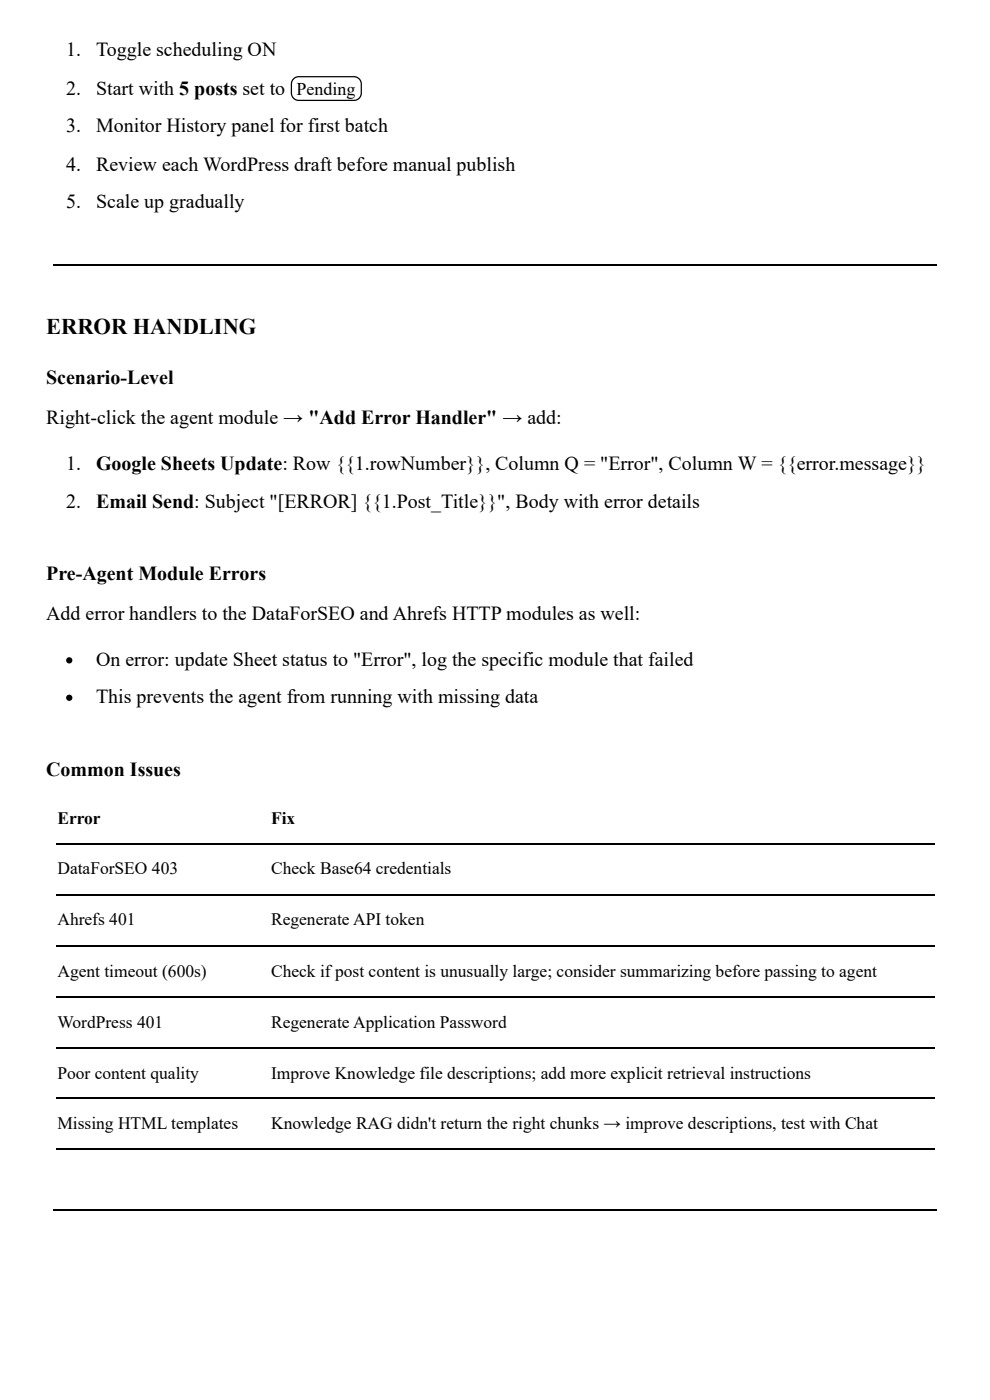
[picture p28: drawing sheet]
<svg xmlns="http://www.w3.org/2000/svg" width="210mm" height="297mm" viewBox="0 0 210 297" stroke-linecap="round" stroke-linejoin="round" font-family="sans-serif">
<defs><g id="words">
<text font-size="4.8" x="9.8" y="70.9">ERROR HANDLING</text>
<g font-size="4.2">
<text x="14" y="11.9">1.</text>
<text x="20.4" y="11.9">Toggle scheduling ON</text>
<text x="14" y="20.1">2.</text>
<text x="20.4" y="20.1">Start with 5 posts set to Pending</text>
<text x="14" y="28">3.</text>
<text x="20.4" y="28">Monitor History panel for first batch</text>
<text x="14" y="36.2">4.</text>
<text x="20.4" y="36.2">Review each WordPress draft before manual publish</text>
<text x="14" y="44.2">5.</text>
<text x="20.4" y="44.2">Scale up gradually</text>
<text x="9.8" y="81.5">Scenario-Level</text>
<text x="9.8" y="90">Right-click the agent module → &quot;Add Error Handler&quot; → add:</text>
<text x="14" y="99.7">1.</text>
<text x="20.4" y="99.7">Google Sheets Update: Row {{1.rowNumber}}, Column Q = &quot;Error&quot;, Column W = {{error.message}}</text>
<text x="14" y="107.7">2.</text>
<text x="20.4" y="107.7">Email Send: Subject &quot;[ERROR] {{1.Post_Title}}&quot;, Body with error details</text>
<text x="9.8" y="123">Pre-Agent Module Errors</text>
<text x="9.8" y="131.5">Add error handlers to the DataForSEO and Ahrefs HTTP modules as well:</text>
<text x="20.4" y="141.3">On error: update Sheet status to &quot;Error&quot;, log the specific module that failed</text>
<text x="20.4" y="149.2">This prevents the agent from running with missing data</text>
<text x="9.8" y="164.6">Common Issues</text>
</g>
<g font-size="3.7">
<text x="12.2" y="174.9">Error</text>
<text x="57.5" y="174.9">Fix</text>
<text x="12.2" y="185.5">DataForSEO 403</text>
<text x="57.5" y="185.5">Check Base64 credentials</text>
<text x="12.2" y="196.3">Ahrefs 401</text>
<text x="57.5" y="196.3">Regenerate API token</text>
<text x="12.2" y="207.2">Agent timeout (600s)</text>
<text x="57.5" y="207.2">Check if post content is unusually large; consider summarizing before passing to agent</text>
<text x="12.2" y="218">WordPress 401</text>
<text x="57.5" y="218">Regenerate Application Password</text>
<text x="12.2" y="228.9">Poor content quality</text>
<text x="57.5" y="228.9">Improve Knowledge file descriptions; add more explicit retrieval instructions</text>
<text x="12.2" y="239.4">Missing HTML templates</text>
<text x="57.5" y="239.4">Knowledge RAG didn't return the right chunks → improve descriptions, test with Chat</text>
</g>
</g></defs>
<path d="M62.2 16.7l.5-.3 .6-.1h11.7a1.56 1.56 0 0 1 1.6 1.5v1.9a1.56 1.56 0 0 1-1.6 1.6h-11.7a1.56 1.56 0 0 1-1.5-1.6v-2.2zM11.4 56.2h187.3M11.9 179h186.3M11.9 189.8h186.3M11.9 200.7h186.3M11.9 211.5h186.3M11.9 222.4h186.3M11.9 233h186.3M11.4 256.8h187.3M11.9 243.8h186.3" fill="none" stroke="#000" stroke-width=".26"/>
<g fill="#000">
<circle cx="14.7" cy="148" r=".66"/>
<circle cx="14.7" cy="140.1" r=".66"/>
</g>
<use href="#words"/>
</svg>
